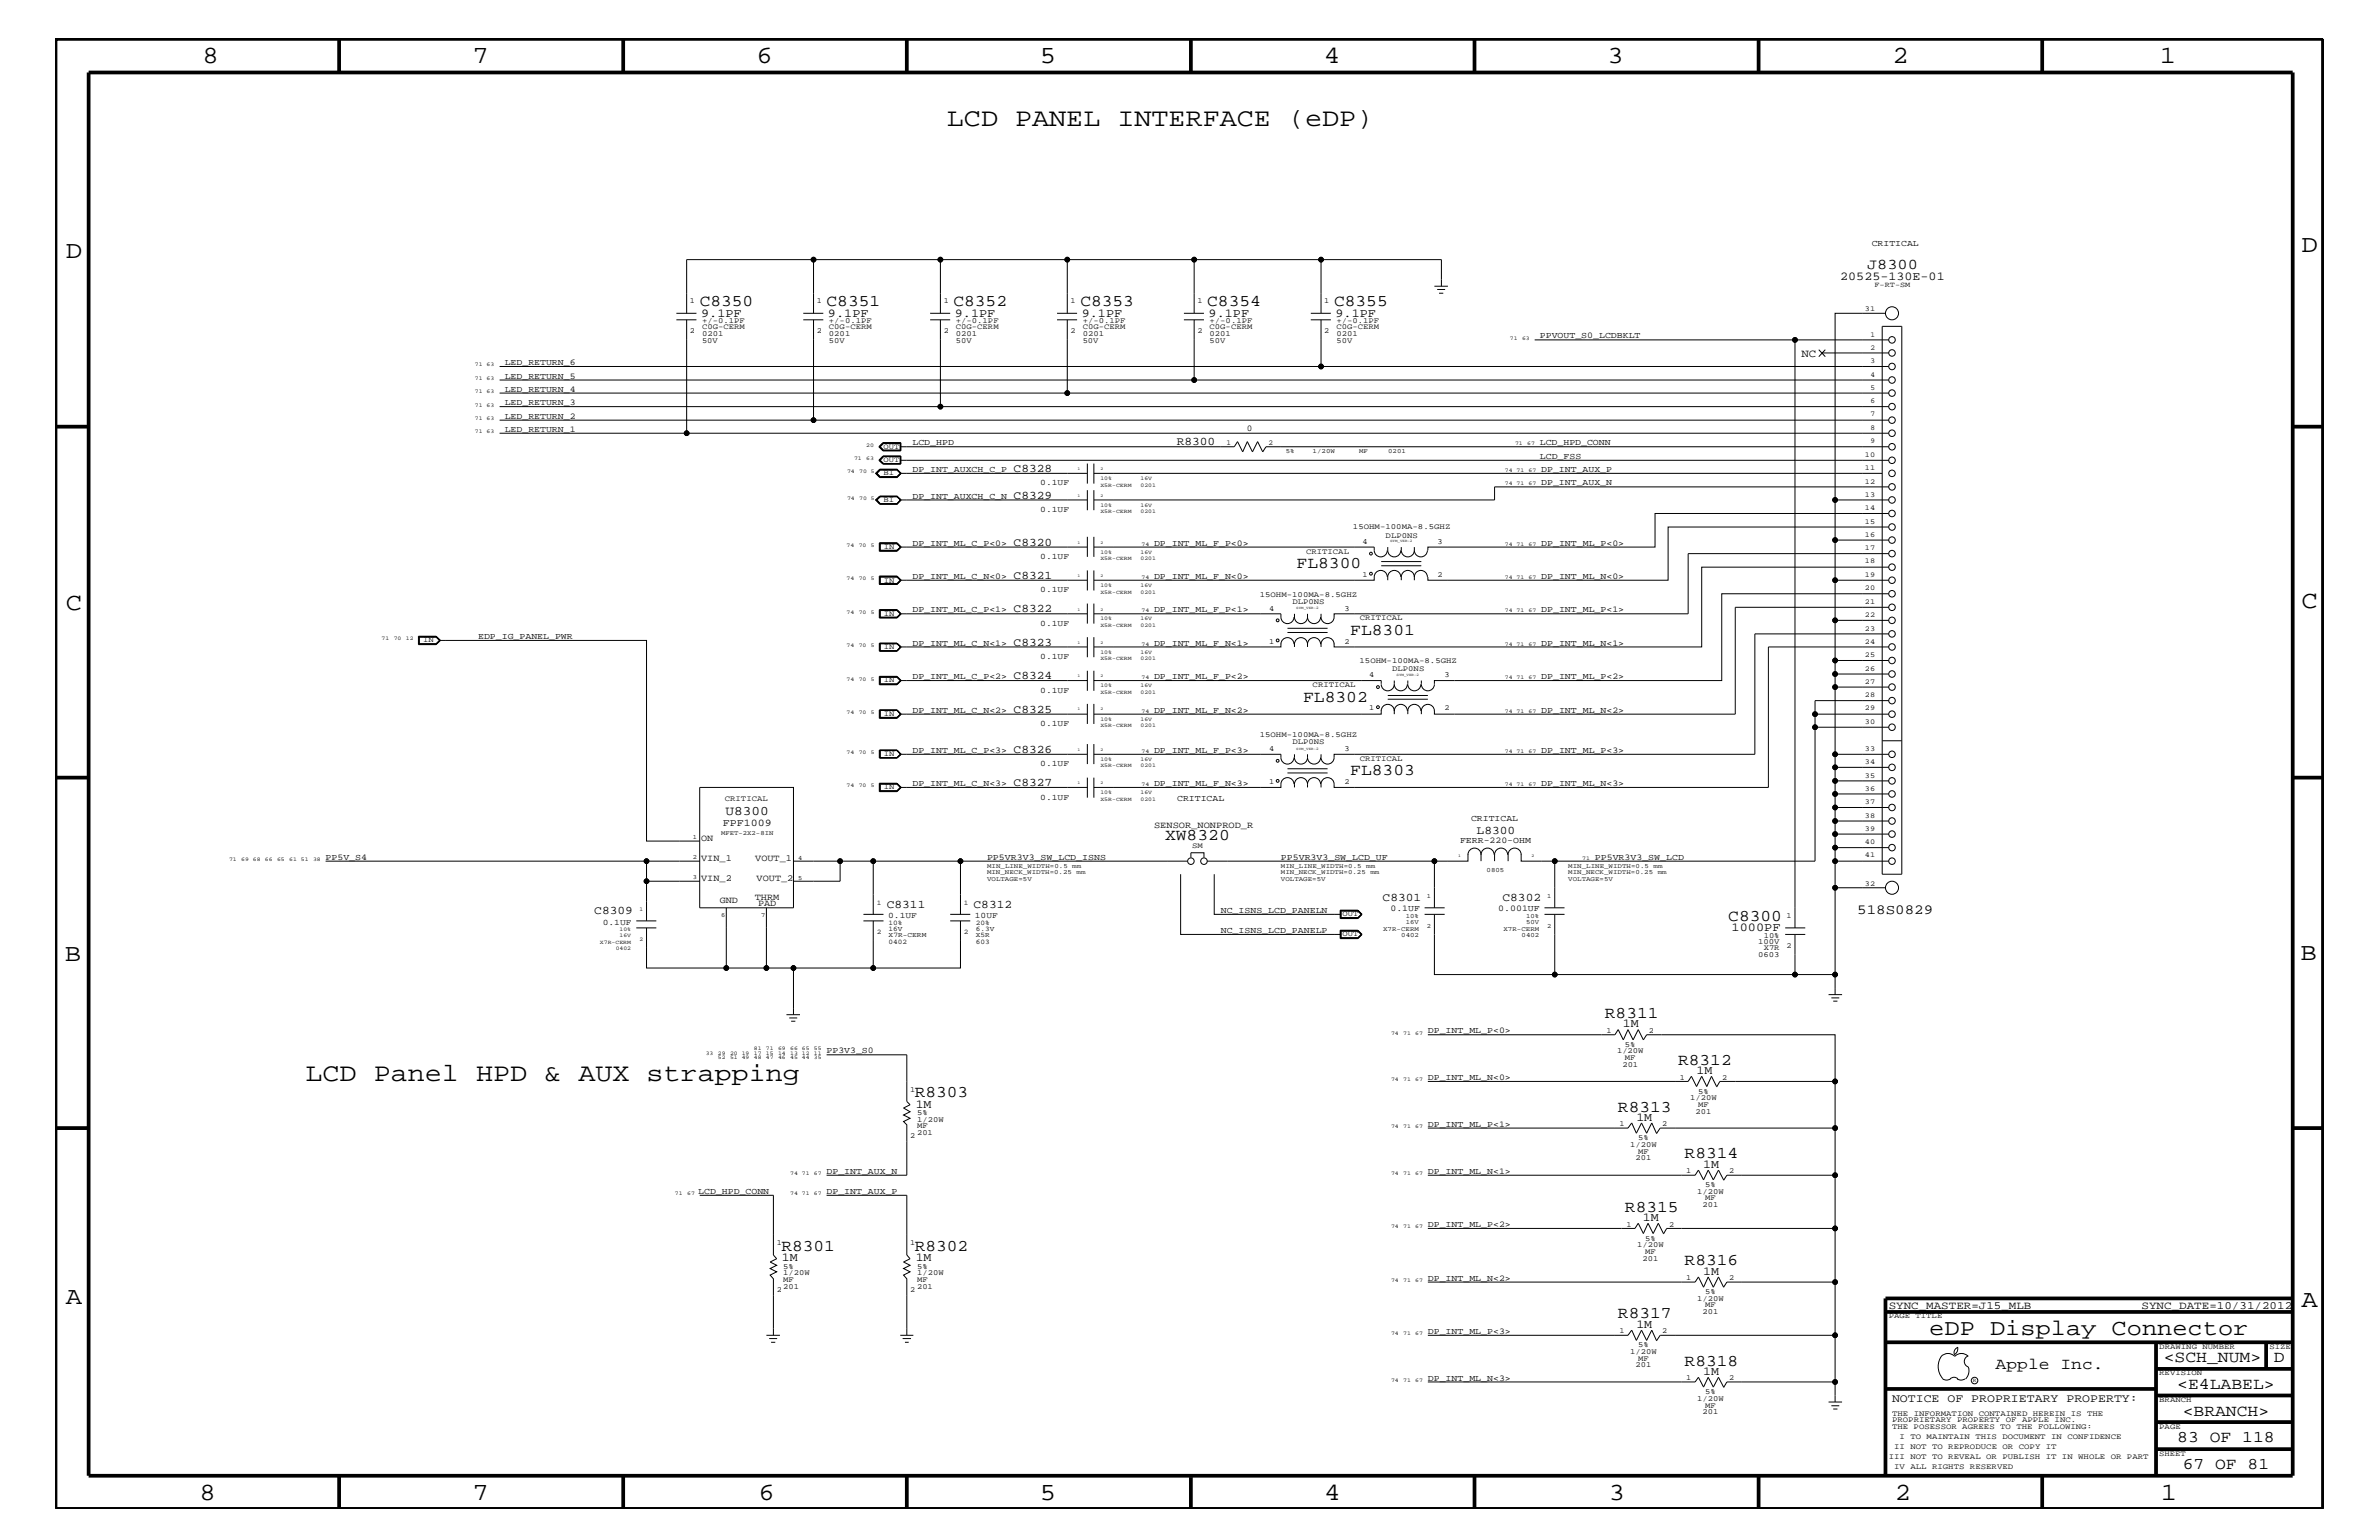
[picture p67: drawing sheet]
<svg xmlns="http://www.w3.org/2000/svg" width="432mm" height="279mm" viewBox="0 0 432 279" stroke-linecap="round" stroke-linejoin="round" font-family="sans-serif">
<defs><g id="words">
<g font-size="4.7">
<text x="171.9" y="22.9">LCD PANEL INTERFACE (eDP)</text>
<text x="55.5" y="196.2">LCD Panel HPD &amp; AUX strapping</text>
</g>
<g font-size="4.5">
<text x="36.7" y="11.5">8</text>
<text x="85.8" y="11.5">7</text>
<text x="137.3" y="11.5">6</text>
<text x="188.7" y="11.5">5</text>
<text x="240.3" y="11.5">4</text>
<text x="291.8" y="11.5">3</text>
<text x="343.5" y="11.5">2</text>
<text x="392" y="11.5">1</text>
<text x="11.9" y="46.8">D</text>
<text x="417.7" y="45.7">D</text>
<text x="11.9" y="110.6">C</text>
<text x="417.7" y="110.3">C</text>
<text x="11.8" y="174.3">B</text>
<text x="417.6" y="174.2">B</text>
<text x="11.9" y="236.7">A</text>
<text x="417.7" y="237.1">A</text>
<text x="36.2" y="272.1">8</text>
<text x="85.8" y="272.1">7</text>
<text x="137.7" y="272.1">6</text>
<text x="188.7" y="272.1">5</text>
<text x="240.4" y="272.1">4</text>
<text x="292" y="272.1">3</text>
<text x="343.9" y="272.1">2</text>
<text x="392.2" y="272.1">1</text>
</g>
<text font-size="4.1" x="350.2" y="242.3">eDP Display Connector</text>
<g font-size="3">
<text x="127" y="55.6">C8350</text>
<text x="150" y="55.6">C8351</text>
<text x="173.1" y="55.6">C8352</text>
<text x="196.1" y="55.6">C8353</text>
<text x="219.1" y="55.6">C8354</text>
<text x="242.1" y="55.6">C8355</text>
<text x="235.3" y="103.1">FL8300</text>
<text x="245.1" y="115.3">FL8301</text>
<text x="236.5" y="127.4">FL8302</text>
<text x="245.1" y="140.7">FL8303</text>
<text x="211.5" y="152.4">XW8320</text>
<text x="313.7" y="167.1">C8300</text>
<text x="291.3" y="184.7">R8311</text>
<text x="304.6" y="193.2">R8312</text>
<text x="166" y="199.1">R8303</text>
<text x="293.7" y="201.7">R8313</text>
<text x="305.8" y="210.2">R8314</text>
<text x="294.9" y="219.8">R8315</text>
<text x="141.8" y="227">R8301</text>
<text x="166" y="227">R8302</text>
<text x="305.8" y="229.6">R8316</text>
<text x="293.7" y="239.2">R8317</text>
<text x="305.8" y="247.8">R8318</text>
<text x="362.2" y="248.4">Apple Inc.</text>
<text x="392.7" y="247.1">&lt;SCH_NUM&gt;</text>
<text x="395.2" y="252">&lt;E4LABEL&gt;</text>
<text x="412.7" y="247.1">D</text>
<text x="396.2" y="256.8">&lt;BRANCH&gt;</text>
<text x="395.2" y="261.6">83 OF 118</text>
<text x="396.2" y="266.6">67 OF 81</text>
</g>
<text font-size="2.7" x="338.9" y="48.8">J8300</text>
<text font-size="2.5" x="337.1" y="165.9">518S0829</text>
<text font-size="2.4" x="131.7" y="147.9">U8300</text>
<g font-size="2.2">
<text x="334" y="50.7">20525-130E-01</text>
<text x="127.3" y="57.4">9.1PF</text>
<text x="150.3" y="57.4">9.1PF</text>
<text x="173.3" y="57.4">9.1PF</text>
<text x="196.3" y="57.4">9.1PF</text>
<text x="219.4" y="57.4">9.1PF</text>
<text x="242.4" y="57.4">9.1PF</text>
<text x="314.3" y="168.9">1000PF</text>
<text x="294.6" y="186.4">1M</text>
<text x="307.9" y="194.8">1M</text>
<text x="166.2" y="200.9">1M</text>
<text x="297" y="203.4">1M</text>
<text x="309.1" y="211.9">1M</text>
<text x="298.2" y="221.5">1M</text>
<text x="141.9" y="228.8">1M</text>
<text x="166.2" y="228.8">1M</text>
<text x="309.1" y="231.3">1M</text>
<text x="297" y="240.9">1M</text>
<text x="309.1" y="249.5">1M</text>
</g>
<g font-size="2.1">
<text x="213.6" y="80.7">R8300</text>
<text x="184" y="85.6">C8328</text>
<text x="184" y="90.5">C8329</text>
<text x="184" y="99">C8320</text>
<text x="184" y="105">C8321</text>
<text x="184" y="111.1">C8322</text>
<text x="184" y="117.2">C8323</text>
<text x="184" y="123.2">C8324</text>
<text x="184" y="129.3">C8325</text>
<text x="184" y="136.6">C8326</text>
<text x="184" y="142.6">C8327</text>
<text x="268" y="151.2">L8300</text>
<text x="107.9" y="165.9">C8309</text>
<text x="161" y="164.7">C8311</text>
<text x="176.7" y="164.7">C8312</text>
<text x="251" y="163.5">C8301</text>
<text x="272.7" y="163.5">C8302</text>
<text x="343.4" y="254.4">NOTICE OF PROPRIETARY PROPERTY:</text>
</g>
<g font-size="2">
<text x="327" y="64.7">NC</text>
<text x="342.8" y="237.4">SYNC_MASTER=J15_MLB</text>
<text x="388.7" y="237.4">SYNC_DATE=10/31/2012</text>
</g>
<text font-size="1.9" x="131.2" y="149.9">FPF1009</text>
<g font-size="1.7">
<text x="127.3" y="152.6">ON</text>
<text x="209.5" y="150.1">SENSOR_NONPROD_R</text>
<text x="127.3" y="156.2">VIN_1</text>
<text x="127.3" y="159.9">VIN_2</text>
<text x="137.1" y="156.2">VOUT_1</text>
<text x="137.3" y="159.9">VOUT_2</text>
<text x="130.6" y="163.9">GND</text>
<text x="137" y="163.3">THRM</text>
<text x="137.6" y="164.5">PAD</text>
</g>
<g font-size="1.6">
<text x="339.7" y="44.6">CRITICAL</text>
<text x="279.5" y="61.4">PPVOUT_S0_LCDBKLT</text>
<text x="91.6" y="71.1">LED_RETURN_4</text>
<text x="91.6" y="68.7">LED_RETURN_5</text>
<text x="91.6" y="66.2">LED_RETURN_6</text>
<text x="91.6" y="76">LED_RETURN_2</text>
<text x="91.6" y="73.5">LED_RETURN_3</text>
<text x="91.6" y="78.3">LED_RETURN_1</text>
<text x="165.6" y="80.8">LCD_HPD</text>
<text x="226.3" y="78.2">0</text>
<text x="279.5" y="83.3">LCD_FSS</text>
<text x="279.5" y="80.8">LCD_HPD_CONN</text>
<text x="165.6" y="85.6">DP_INT_AUXCH_C_P</text>
<text x="279.7" y="85.6">DP_INT_AUX_P</text>
<text x="279.7" y="88.1">DP_INT_AUX_N</text>
<text x="165.6" y="90.5">DP_INT_AUXCH_C_N</text>
<text x="165.6" y="99">DP_INT_ML_C_P&lt;0&gt;</text>
<text x="209.5" y="99">DP_INT_ML_F_P&lt;0&gt;</text>
<text x="279.7" y="99">DP_INT_ML_P&lt;0&gt;</text>
<text x="165.6" y="105">DP_INT_ML_C_N&lt;0&gt;</text>
<text x="209.5" y="105">DP_INT_ML_F_N&lt;0&gt;</text>
<text x="279.7" y="105">DP_INT_ML_N&lt;0&gt;</text>
<text x="165.6" y="111.1">DP_INT_ML_C_P&lt;1&gt;</text>
<text x="209.5" y="111.1">DP_INT_ML_F_P&lt;1&gt;</text>
<text x="279.7" y="111.1">DP_INT_ML_P&lt;1&gt;</text>
<text x="86.8" y="115.9">EDP_IG_PANEL_PWR</text>
<text x="165.6" y="117.2">DP_INT_ML_C_N&lt;1&gt;</text>
<text x="209.5" y="117.2">DP_INT_ML_F_N&lt;1&gt;</text>
<text x="279.7" y="117.2">DP_INT_ML_N&lt;1&gt;</text>
<text x="165.6" y="123.2">DP_INT_ML_C_P&lt;2&gt;</text>
<text x="209.5" y="123.2">DP_INT_ML_F_P&lt;2&gt;</text>
<text x="279.7" y="123.2">DP_INT_ML_P&lt;2&gt;</text>
<text x="165.6" y="129.3">DP_INT_ML_C_N&lt;2&gt;</text>
<text x="209.5" y="129.3">DP_INT_ML_F_N&lt;2&gt;</text>
<text x="279.7" y="129.3">DP_INT_ML_N&lt;2&gt;</text>
<text x="165.6" y="136.6">DP_INT_ML_C_P&lt;3&gt;</text>
<text x="209.5" y="136.6">DP_INT_ML_F_P&lt;3&gt;</text>
<text x="279.7" y="136.6">DP_INT_ML_P&lt;3&gt;</text>
<text x="165.6" y="142.6">DP_INT_ML_C_N&lt;3&gt;</text>
<text x="209.5" y="142.6">DP_INT_ML_F_N&lt;3&gt;</text>
<text x="279.7" y="142.6">DP_INT_ML_N&lt;3&gt;</text>
<text x="213.7" y="145.3">CRITICAL</text>
<text x="267" y="149">CRITICAL</text>
<text x="59.1" y="156">PP5V_S4</text>
<text x="179.2" y="156">PP5VR3V3_SW_LCD_ISNS</text>
<text x="232.5" y="156">PP5VR3V3_SW_LCD_UF</text>
<text x="265" y="152.9">FERR-220-OHM</text>
<text x="289.5" y="156">PP5VR3V3_SW_LCD</text>
<text x="221.6" y="165.6">NC_ISNS_LCD_PANELN</text>
<text x="252.4" y="165.3">0.1UF</text>
<text x="271.9" y="165.3">0.001UF</text>
<text x="221.6" y="169.3">NC_ISNS_LCD_PANELP</text>
<text x="150" y="191.1">PP3V3_S0</text>
<text x="259.2" y="187.5">DP_INT_ML_P&lt;0&gt;</text>
<text x="259.2" y="195.9">DP_INT_ML_N&lt;0&gt;</text>
<text x="259.2" y="204.4">DP_INT_ML_P&lt;1&gt;</text>
<text x="150" y="213">DP_INT_AUX_N</text>
<text x="259.2" y="213">DP_INT_ML_N&lt;1&gt;</text>
<text x="126.7" y="216.6">LCD_HPD_CONN</text>
<text x="150" y="216.6">DP_INT_AUX_P</text>
<text x="259.2" y="222.6">DP_INT_ML_P&lt;2&gt;</text>
<text x="259.2" y="232.4">DP_INT_ML_N&lt;2&gt;</text>
<text x="259.2" y="242">DP_INT_ML_P&lt;3&gt;</text>
<text x="259.2" y="250.6">DP_INT_ML_N&lt;3&gt;</text>
</g>
<g font-size="1.5">
<text x="188.8" y="88.1">0.1UF</text>
<text x="188.8" y="92.9">0.1UF</text>
<text x="188.8" y="101.4">0.1UF</text>
<text x="188.8" y="107.5">0.1UF</text>
<text x="188.8" y="113.6">0.1UF</text>
<text x="188.8" y="119.6">0.1UF</text>
<text x="188.8" y="125.7">0.1UF</text>
<text x="188.8" y="131.7">0.1UF</text>
<text x="188.8" y="139">0.1UF</text>
<text x="188.8" y="145.1">0.1UF</text>
<text x="109.4" y="167.8">0.1UF</text>
<text x="161.2" y="166.5">0.1UF</text>
<text x="177" y="166.5">10UF</text>
</g>
<g font-size="1.4">
<text x="340.2" y="52.1">F-RT-SM</text>
<text x="125.2" y="55">1</text>
<text x="127.4" y="59.7">C0G-CERM</text>
<text x="127.4" y="58.6">+/-0.1PF</text>
<text x="148.3" y="55">1</text>
<text x="150.5" y="59.7">C0G-CERM</text>
<text x="150.5" y="58.6">+/-0.1PF</text>
<text x="171.3" y="55">1</text>
<text x="173.5" y="59.7">C0G-CERM</text>
<text x="173.5" y="58.6">+/-0.1PF</text>
<text x="194.3" y="55">1</text>
<text x="196.5" y="59.7">C0G-CERM</text>
<text x="196.5" y="58.6">+/-0.1PF</text>
<text x="217.3" y="55">1</text>
<text x="219.5" y="59.7">C0G-CERM</text>
<text x="219.5" y="58.6">+/-0.1PF</text>
<text x="240.4" y="55">1</text>
<text x="242.6" y="58.6">+/-0.1PF</text>
<text x="242.6" y="59.7">C0G-CERM</text>
<text x="338.5" y="56.4">31</text>
<text x="125.2" y="60.4">2</text>
<text x="127.4" y="60.9">0201</text>
<text x="127.4" y="62.2">50V</text>
<text x="148.3" y="60.4">2</text>
<text x="150.5" y="60.9">0201</text>
<text x="150.5" y="62.2">50V</text>
<text x="171.3" y="60.4">2</text>
<text x="173.5" y="60.9">0201</text>
<text x="173.5" y="62.2">50V</text>
<text x="194.3" y="60.4">2</text>
<text x="196.5" y="60.9">0201</text>
<text x="196.5" y="62.2">50V</text>
<text x="217.3" y="60.4">2</text>
<text x="219.5" y="60.9">0201</text>
<text x="219.5" y="62.2">50V</text>
<text x="240.4" y="60.4">2</text>
<text x="242.6" y="62.2">50V</text>
<text x="242.6" y="60.9">0201</text>
<text x="339.5" y="61.1">1</text>
<text x="339.5" y="63.4">2</text>
<text x="339.5" y="65.9">3</text>
<text x="339.5" y="68.4">4</text>
<text x="339.5" y="70.7">5</text>
<text x="339.5" y="73.2">6</text>
<text x="339.5" y="75.6">7</text>
<text x="160.4" y="83.8">OUT</text>
<text x="160.4" y="81.4">OUT</text>
<text x="222.6" y="80.7">1</text>
<text x="230.2" y="80.7">2</text>
<text x="338.5" y="82.8">10</text>
<text x="339.5" y="78">8</text>
<text x="339.5" y="80.5">9</text>
<text x="160.4" y="86.2">BI</text>
<text x="338.5" y="85.3">11</text>
<text x="338.5" y="87.7">12</text>
<text x="160.4" y="91.1">BI</text>
<text x="338.5" y="90.1">13</text>
<text x="338.5" y="92.6">14</text>
<text x="338.5" y="95">15</text>
<text x="160.4" y="99.6">IN</text>
<text x="237.1" y="100.4">CRITICAL</text>
<text x="245.6" y="96">15OHM-100MA-8.5GHZ</text>
<text x="247.3" y="98.7">4</text>
<text x="251.5" y="97.6">DLP0NS</text>
<text x="260.9" y="98.7">3</text>
<text x="338.5" y="97.4">16</text>
<text x="338.5" y="99.9">17</text>
<text x="160.4" y="105.7">IN</text>
<text x="247.3" y="104.7">1</text>
<text x="260.9" y="104.7">2</text>
<text x="338.5" y="102.2">18</text>
<text x="338.5" y="104.7">19</text>
<text x="338.5" y="107.1">20</text>
<text x="160.4" y="111.7">IN</text>
<text x="228.6" y="108.2">15OHM-100MA-8.5GHZ</text>
<text x="230.4" y="110.8">4</text>
<text x="234.6" y="109.7">DLP0NS</text>
<text x="244" y="110.8">3</text>
<text x="246.8" y="112.6">CRITICAL</text>
<text x="338.5" y="109.5">21</text>
<text x="338.5" y="112">22</text>
<text x="76.8" y="116.5">IN</text>
<text x="160.4" y="117.8">IN</text>
<text x="230.4" y="116.8">1</text>
<text x="244" y="116.8">2</text>
<text x="338.5" y="114.4">23</text>
<text x="338.5" y="116.8">24</text>
<text x="338.5" y="119.2">25</text>
<text x="160.4" y="123.8">IN</text>
<text x="238.3" y="124.7">CRITICAL</text>
<text x="246.8" y="120.3">15OHM-100MA-8.5GHZ</text>
<text x="248.5" y="122.9">4</text>
<text x="252.7" y="121.8">DLP0NS</text>
<text x="262.2" y="122.9">3</text>
<text x="338.5" y="121.7">26</text>
<text x="338.5" y="124.1">27</text>
<text x="160.4" y="129.9">IN</text>
<text x="248.5" y="128.9">1</text>
<text x="262.2" y="128.9">2</text>
<text x="338.5" y="126.5">28</text>
<text x="338.5" y="128.9">29</text>
<text x="338.5" y="131.3">30</text>
<text x="160.4" y="137.2">IN</text>
<text x="228.6" y="133.6">15OHM-100MA-8.5GHZ</text>
<text x="230.4" y="136.2">4</text>
<text x="234.6" y="135.1">DLP0NS</text>
<text x="244" y="136.2">3</text>
<text x="338.5" y="136.2">33</text>
<text x="160.4" y="143.2">IN</text>
<text x="230.4" y="142.3">1</text>
<text x="244" y="142.3">2</text>
<text x="246.8" y="138">CRITICAL</text>
<text x="338.5" y="138.6">34</text>
<text x="338.5" y="141.1">35</text>
<text x="338.5" y="143.5">36</text>
<text x="131.6" y="145.3">CRITICAL</text>
<text x="338.5" y="145.9">37</text>
<text x="338.5" y="148.4">38</text>
<text x="216.4" y="153.8">SM</text>
<text x="338.5" y="150.7">39</text>
<text x="338.5" y="153.2">40</text>
<text x="338.5" y="155.6">41</text>
<text x="338.5" y="160.8">32</text>
<text x="243.7" y="166.2">OUT</text>
<text x="324.3" y="166.5">1</text>
<text x="243.7" y="169.9">OUT</text>
<text x="319.1" y="173.7">0603</text>
<text x="319.1" y="171.2">100V</text>
<text x="320.1" y="172.4">X7R</text>
<text x="320.1" y="170.1">10%</text>
<text x="324.3" y="172">2</text>
<text x="291.6" y="187.4">1</text>
<text x="293.5" y="191.1">1/20W</text>
<text x="294.9" y="189.9">5%</text>
<text x="299.3" y="187.4">2</text>
<text x="294.5" y="193.6">201</text>
<text x="294.9" y="192.3">MF</text>
<text x="304.9" y="195.9">1</text>
<text x="312.6" y="195.9">2</text>
<text x="165.2" y="198.1">1</text>
<text x="166.5" y="203.5">1/20W</text>
<text x="166.5" y="202.3">5%</text>
<text x="306.8" y="199.6">1/20W</text>
<text x="307.8" y="202">201</text>
<text x="308.2" y="200.9">MF</text>
<text x="308.2" y="198.4">5%</text>
<text x="165.2" y="206.5">2</text>
<text x="166.5" y="204.7">MF</text>
<text x="166.5" y="205.9">201</text>
<text x="294" y="204.3">1</text>
<text x="295.9" y="208.1">1/20W</text>
<text x="297.3" y="209.3">MF</text>
<text x="297.3" y="206.9">5%</text>
<text x="301.7" y="204.3">2</text>
<text x="296.8" y="210.5">201</text>
<text x="306.1" y="212.8">1</text>
<text x="309.5" y="215.3">5%</text>
<text x="313.9" y="212.8">2</text>
<text x="308.1" y="216.6">1/20W</text>
<text x="309" y="219">201</text>
<text x="309.5" y="217.8">MF</text>
<text x="141" y="225.9">1</text>
<text x="165.2" y="225.9">1</text>
<text x="295.2" y="222.5">1</text>
<text x="297.1" y="226.3">1/20W</text>
<text x="298.6" y="227.5">MF</text>
<text x="298.6" y="225.1">5%</text>
<text x="302.9" y="222.5">2</text>
<text x="142.2" y="232.6">MF</text>
<text x="142.2" y="231.3">1/20W</text>
<text x="142.2" y="233.8">201</text>
<text x="142.2" y="230.2">5%</text>
<text x="166.5" y="232.6">MF</text>
<text x="166.5" y="231.3">1/20W</text>
<text x="166.5" y="233.8">201</text>
<text x="166.5" y="230.2">5%</text>
<text x="298.1" y="228.7">201</text>
<text x="306.1" y="232.2">1</text>
<text x="313.9" y="232.2">2</text>
<text x="141" y="234.4">2</text>
<text x="165.2" y="234.4">2</text>
<text x="308.1" y="236">1/20W</text>
<text x="309" y="238.4">201</text>
<text x="309.5" y="237.2">MF</text>
<text x="309.5" y="234.7">5%</text>
<text x="342.8" y="239.2">PAGE TITLE</text>
<text x="294" y="241.9">1</text>
<text x="295.9" y="245.6">1/20W</text>
<text x="297.3" y="244.5">5%</text>
<text x="301.7" y="241.9">2</text>
<text x="391.9" y="244.7">DRAWING NUMBER</text>
<text x="411.9" y="244.7">SIZE</text>
<text x="296.8" y="248.1">201</text>
<text x="297.3" y="246.9">MF</text>
<text x="306.1" y="250.4">1</text>
<text x="313.9" y="250.4">2</text>
<text x="391.9" y="249.5">REVISION</text>
<text x="308.1" y="254.2">1/20W</text>
<text x="309" y="256.6">201</text>
<text x="309.5" y="255.4">MF</text>
<text x="309.5" y="252.9">5%</text>
<text x="343.4" y="256.8">THE INFORMATION CONTAINED HEREIN IS THE</text>
<text x="391.9" y="254.4">BRANCH</text>
<text x="343.4" y="258">PROPRIETARY PROPERTY OF APPLE INC.</text>
<text x="343.4" y="259.3">THE POSESSOR AGREES TO THE FOLLOWING:</text>
<text x="343.8" y="262.9">II NOT TO REPRODUCE OR COPY IT</text>
<text x="344.8" y="261.1">I TO MAINTAIN THIS DOCUMENT IN CONFIDENCE</text>
<text x="391.9" y="259.3">PAGE</text>
<text x="342.8" y="264.7">III NOT TO REVEAL OR PUBLISH IT IN WHOLE OR PART</text>
<text x="343.8" y="266.6">IV ALL RIGHTS RESERVED</text>
<text x="391.9" y="264.1">SHEET</text>
</g>
<g font-size="1.3">
<text x="159.2" y="164.1">1</text>
<text x="161.3" y="167.8">10%</text>
<text x="174.9" y="164.1">1</text>
<text x="177.1" y="167.8">20%</text>
<text x="159.2" y="169.5">2</text>
<text x="161.3" y="171.2">0402</text>
<text x="161.3" y="170">X7R-CERM</text>
<text x="161.3" y="168.9">16V</text>
<text x="174.9" y="169.5">2</text>
<text x="177.1" y="171.2">603</text>
<text x="177.1" y="170">X5R</text>
<text x="177.1" y="168.9">6.3V</text>
</g>
<g font-size="1.2">
<text x="233.4" y="82.2">5%</text>
<text x="238.3" y="82.2">1/20W</text>
<text x="246.7" y="82.2">MF</text>
<text x="252" y="82.2">0201</text>
<text x="125.7" y="152.2">1</text>
<text x="125.7" y="155.8">2</text>
<text x="130.9" y="151.5">MFET-2X2-8IN</text>
<text x="144.9" y="156">4</text>
<text x="125.7" y="159.5">3</text>
<text x="144.9" y="159.6">5</text>
<text x="179.2" y="159.9">VOLTAGE=5V</text>
<text x="179.2" y="157.4">MIN_LINE_WIDTH=0.5 mm</text>
<text x="179.2" y="158.6">MIN_NECK_WIDTH=0.25 mm</text>
<text x="232.5" y="159.9">VOLTAGE=5V</text>
<text x="232.5" y="157.4">MIN_LINE_WIDTH=0.5 mm</text>
<text x="232.5" y="158.6">MIN_NECK_WIDTH=0.25 mm</text>
<text x="269.8" y="158.2">0805</text>
<text x="284.6" y="159.9">VOLTAGE=5V</text>
<text x="284.6" y="157.4">MIN_LINE_WIDTH=0.5 mm</text>
<text x="284.6" y="158.6">MIN_NECK_WIDTH=0.25 mm</text>
<text x="130.9" y="166.4">6</text>
<text x="138.2" y="166.4">7</text>
<text x="255.2" y="166.5">10%</text>
<text x="255.2" y="167.6">16V</text>
<text x="259" y="162.8">1</text>
<text x="277" y="166.5">10%</text>
<text x="277" y="167.6">50V</text>
<text x="280.8" y="162.8">1</text>
<text x="251" y="168.9">X7R-CERM</text>
<text x="254.3" y="170">0402</text>
<text x="259" y="168.3">2</text>
<text x="272.9" y="168.9">X7R-CERM</text>
<text x="276.2" y="170">0402</text>
<text x="280.8" y="168.3">2</text>
</g>
<g font-size="1">
<text x="274.1" y="61.7">71</text>
<text x="276.3" y="61.7">63</text>
<text x="86.2" y="71.3">71 63</text>
<text x="86.2" y="68.9">71 63</text>
<text x="86.2" y="66.5">71 63</text>
<text x="86.2" y="76.2">71 63</text>
<text x="86.2" y="73.8">71 63</text>
<text x="86.2" y="78.6">71 63</text>
<text x="155" y="83.5">71</text>
<text x="157.2" y="83.5">63</text>
<text x="157.2" y="81.1">20</text>
<text x="275" y="80.8">71</text>
<text x="277.2" y="80.8">67</text>
<text x="153.8" y="85.9">74</text>
<text x="156" y="85.9">70 5</text>
<text x="199.7" y="87.1">10%</text>
<text x="199.7" y="88.3">X5R-CERM</text>
<text x="207" y="87.1">16V</text>
<text x="207" y="88.3">0201</text>
<text x="273.1" y="85.6">74 71</text>
<text x="273.1" y="88.1">74 71</text>
<text x="277.5" y="85.6">67</text>
<text x="277.5" y="88.1">67</text>
<text x="153.8" y="90.7">74</text>
<text x="156" y="90.7">70 5</text>
<text x="199.7" y="92">10%</text>
<text x="199.7" y="93.2">X5R-CERM</text>
<text x="207" y="92">16V</text>
<text x="207" y="93.2">0201</text>
<text x="153.7" y="99.3">74</text>
<text x="155.9" y="99.3">70</text>
<text x="158.1" y="99.3">5</text>
<text x="199.7" y="100.4">10%</text>
<text x="199.7" y="101.6">X5R-CERM</text>
<text x="207" y="100.4">16V</text>
<text x="207" y="101.6">0201</text>
<text x="207.2" y="99">74</text>
<text x="273.1" y="99">74 71</text>
<text x="277.5" y="99">67</text>
<text x="153.7" y="105.3">74</text>
<text x="155.9" y="105.3">70</text>
<text x="158.1" y="105.3">5</text>
<text x="199.7" y="106.5">10%</text>
<text x="199.7" y="107.7">X5R-CERM</text>
<text x="207" y="106.5">16V</text>
<text x="207" y="107.7">0201</text>
<text x="207.2" y="105">74</text>
<text x="273.1" y="105">74 71</text>
<text x="277.5" y="105">67</text>
<text x="153.7" y="111.4">74</text>
<text x="155.9" y="111.4">70</text>
<text x="158.1" y="111.4">5</text>
<text x="199.7" y="112.6">10%</text>
<text x="199.7" y="113.7">X5R-CERM</text>
<text x="207" y="112.6">16V</text>
<text x="207" y="113.7">0201</text>
<text x="207.2" y="111.1">74</text>
<text x="273.1" y="111.1">74 71</text>
<text x="277.5" y="111.1">67</text>
<text x="69.3" y="116.2">71</text>
<text x="71.5" y="116.2">70</text>
<text x="73.7" y="116.2">12</text>
<text x="153.7" y="117.4">74</text>
<text x="155.9" y="117.4">70</text>
<text x="158.1" y="117.4">5</text>
<text x="199.7" y="118.6">10%</text>
<text x="199.7" y="119.8">X5R-CERM</text>
<text x="207" y="118.6">16V</text>
<text x="207" y="119.8">0201</text>
<text x="207.2" y="117.2">74</text>
<text x="273.1" y="117.2">74 71</text>
<text x="277.5" y="117.2">67</text>
<text x="153.7" y="123.5">74</text>
<text x="155.9" y="123.5">70</text>
<text x="158.1" y="123.5">5</text>
<text x="199.7" y="124.7">10%</text>
<text x="199.7" y="125.9">X5R-CERM</text>
<text x="207" y="124.7">16V</text>
<text x="207" y="125.9">0201</text>
<text x="207.2" y="123.2">74</text>
<text x="273.1" y="123.2">74 71</text>
<text x="277.5" y="123.2">67</text>
<text x="153.7" y="129.6">74</text>
<text x="155.9" y="129.6">70</text>
<text x="158.1" y="129.6">5</text>
<text x="199.7" y="130.8">10%</text>
<text x="199.7" y="131.9">X5R-CERM</text>
<text x="207" y="131.9">0201</text>
<text x="207" y="130.8">16V</text>
<text x="207.2" y="129.3">74</text>
<text x="273.1" y="129.3">74 71</text>
<text x="277.5" y="129.3">67</text>
<text x="153.7" y="136.8">74</text>
<text x="155.9" y="136.8">70</text>
<text x="158.1" y="136.8">5</text>
<text x="207.2" y="136.6">74</text>
<text x="273.1" y="136.6">74 71</text>
<text x="277.5" y="136.6">67</text>
<text x="153.7" y="142.9">74</text>
<text x="155.9" y="142.9">70</text>
<text x="158.1" y="142.9">5</text>
<text x="199.7" y="138">10%</text>
<text x="199.7" y="139.2">X5R-CERM</text>
<text x="207" y="138">16V</text>
<text x="207" y="139.2">0201</text>
<text x="207.2" y="142.6">74</text>
<text x="273.1" y="142.6">74 71</text>
<text x="277.5" y="142.6">67</text>
<text x="199.7" y="144">10%</text>
<text x="199.7" y="145.3">X5R-CERM</text>
<text x="207" y="144">16V</text>
<text x="207" y="145.3">0201</text>
<text x="287.2" y="156">71</text>
<text x="41.6" y="156.2">71</text>
<text x="43.8" y="156.2">69 68</text>
<text x="48.1" y="156.2">66</text>
<text x="50.3" y="156.2">65</text>
<text x="52.5" y="156.2">61 51</text>
<text x="56.8" y="156.2">38</text>
<text x="116.1" y="165.3">1</text>
<text x="108.9" y="171.2">X7R-CERM</text>
<text x="111.8" y="172.4">0402</text>
<text x="112.4" y="168.9">10%</text>
<text x="112.4" y="170">16V</text>
<text x="116.1" y="170.7">2</text>
<text x="128.1" y="191.4">33</text>
<text x="130.3" y="191.4">29</text>
<text x="132.5" y="191.4">20 19</text>
<text x="136.8" y="191.4">17</text>
<text x="136.8" y="190.5">81</text>
<text x="139" y="191.4">15</text>
<text x="139" y="190.5">71</text>
<text x="141.2" y="191.4">14</text>
<text x="141.2" y="190.5">69</text>
<text x="143.4" y="191.4">13 12</text>
<text x="143.4" y="190.5">66 65</text>
<text x="147.7" y="191.4">11</text>
<text x="147.7" y="190.5">55</text>
<text x="252.5" y="187.7">74</text>
<text x="254.7" y="187.7">71</text>
<text x="256.9" y="187.7">67</text>
<text x="130.3" y="192.2">52</text>
<text x="132.5" y="192.2">51 49</text>
<text x="136.8" y="192.2">48</text>
<text x="139" y="192.2">47</text>
<text x="141.2" y="192.2">46</text>
<text x="143.4" y="192.2">45 44</text>
<text x="147.7" y="192.2">35</text>
<text x="252.5" y="196.2">74</text>
<text x="254.7" y="196.2">71</text>
<text x="256.9" y="196.2">67</text>
<text x="252.5" y="204.7">74</text>
<text x="254.7" y="204.7">71</text>
<text x="256.9" y="204.7">67</text>
<text x="143.4" y="213.2">74 71</text>
<text x="147.7" y="213.2">67</text>
<text x="252.5" y="213.2">74</text>
<text x="254.7" y="213.2">71</text>
<text x="256.9" y="213.2">67</text>
<text x="122.5" y="216.9">71</text>
<text x="124.7" y="216.9">67</text>
<text x="143.4" y="216.9">74 71</text>
<text x="147.7" y="216.9">67</text>
<text x="252.5" y="222.9">74</text>
<text x="254.7" y="222.9">71</text>
<text x="256.9" y="222.9">67</text>
<text x="252.5" y="232.6">74</text>
<text x="254.7" y="232.6">71</text>
<text x="256.9" y="232.6">67</text>
<text x="252.5" y="242.3">74</text>
<text x="254.7" y="242.3">71</text>
<text x="256.9" y="242.3">67</text>
<text x="252.5" y="250.7">74</text>
<text x="254.7" y="250.7">71</text>
<text x="256.9" y="250.7">67</text>
<text x="358.1" y="250.7">R</text>
</g>
<g font-size=".8">
<text x="195.6" y="85.3">1</text>
<text x="199.7" y="85.3">2</text>
<text x="195.6" y="90.1">1</text>
<text x="199.7" y="90.1">2</text>
<text x="195.6" y="98.7">1</text>
<text x="199.7" y="98.7">2</text>
<text x="195.6" y="104.7">1</text>
<text x="199.7" y="104.7">2</text>
<text x="195.6" y="110.8">1</text>
<text x="199.7" y="110.8">2</text>
<text x="195.6" y="116.8">1</text>
<text x="199.7" y="116.8">2</text>
<text x="195.6" y="122.9">1</text>
<text x="199.7" y="122.9">2</text>
<text x="195.6" y="128.9">1</text>
<text x="199.7" y="128.9">2</text>
<text x="195.6" y="136.2">1</text>
<text x="199.7" y="136.2">2</text>
<text x="195.6" y="142.3">1</text>
<text x="199.7" y="142.3">2</text>
<text x="264.7" y="155.6">1</text>
<text x="278" y="155.6">2</text>
</g>
<g font-size=".7">
<text x="252.3" y="98.4">SYM_VER-2</text>
<text x="235.3" y="110.5">SYM_VER-2</text>
<text x="253.5" y="122.6">SYM_VER-2</text>
<text x="235.3" y="136">SYM_VER-2</text>
</g>
</g></defs>
<g fill="none" stroke="#000" stroke-width=".18">
<path d="M122.8 56.8h3.6M122.8 58h3.6M124.6 58v20.6h218.2M145.8 56.8h3.6M145.8 58h3.6M147.7 58v18.2h195.1M147.7 47.1h-23.1v9.7M168.8 56.8h3.7M168.8 58h3.7M170.7 47.1h-23v9.7M170.7 58v15.8h172.1M191.9 56.8h3.6"/>
<path d="M191.9 58h3.6M193.7 47.1h-23v9.7M193.7 58v13.3h149.1M214.9 56.8h3.6M214.9 58h3.6M216.7 47.1h-23v9.7M216.7 58v10.9h126.1M237.9 56.8h3.7M237.9 58h3.7M239.8 47.1h-23.1v9.7M239.8 58v8.5h103M260.4 51.9h2.4"/>
<path d="M260.9 52.5h1.4M261.2 53.2h.8M261.6 51.9v-4.8h-21.8v9.7M341.6 59.2h3.6v99.4h-3.6zM342.2 56.8h-9.1v33.9h9.7M90.7 78.6h33.9M90.7 76.2h57M90.7 68.9h126M90.7 73.8h80M90.7 66.5h149.1M90.7 71.3h103M278.6 61.7h64.2"/>
<path d="M325.8 61.7v106.6M330.1 63.4l1.2 1.3M330.7 64h12.1M331.3 63.4l-1.2 1.3M158.9 85.9l.8-.8h3.1l.8 .8-.8 .7h-3.1zM159 85.9l.7-.7h3.1l.7 .7-.7 .7h-3.1zM159.1 85.9l.7-.7h3l.7 .7-.7 .7h-3zM159.6 98.5h3.2l.8 .8-.8 .7h-3.2zM159.7 90h3.1l.7 .7M159.7 90h3.1l.8 .7-.8 .8h-3.1M159.7 90l-.8 .7 .8 .8M159.7 90l-.7 .7 .7 .8"/>
<path d="M159.7 99.9h3.1M159.7 98.5v1.4h3.1l.7-.6M159.7 98.6h3.1l.7 .7M159.8 90.1h3l.6 .6h34M159.8 90.1h3l.7 .6M159.8 90.1l-.7 .6 .7 .7M159.8 90.1l-.6 .6 .6 .7M160.3 82.7l-.8 .8 .8 .7M160.3 82.7h3.2v1.5h-3.2M160.3 80.3h3.2v1.5h-3.2l-.8-.7zM160.3 82.7l-.7 .8 .7 .7M160.4 82.8l-.6 .7 .6 .6"/>
<path d="M160.4 82.8l-.7 .7 .7 .6M160.4 82.8h3v1.3h-3M160.4 80.4l-.7 .7 .7 .6M162.8 98.5l.7 .8M163.4 85.9l-.6 .6h-3l-.6-.6 .6-.6h3l.6 .6h34M163.4 90.7l-.6 .7h-3M163.4 80.5h-3l-.6 .6 .6 .5h3M163.4 99.3h34M163.4 99.3l-.6 .6M163.4 99.3l-.6-.6h-3v1.2M163.4 83.5h179.4M163.4 81.1h60.6l.6-1 1 1.9 .8-1.9 .9 1.9 1-1.9 .9 1.9 .6-.9h113"/>
<path d="M163.4 80.4v1.3M163.5 90.7l-.7 .7h-3M163.5 90.7l-.7 .8h-3.1M163.5 99.3l-.7 .6M163.5 80.4h-3.2l-.7 .7 .7 .6h3.2M197.4 84.1v3.6M197.4 88.9v3.7M197.4 97.4v3.6M198.5 99.3h50.9a1.28 1.28 0 0 0 .4 1.4 1.28 1.28 0 0 0 1.5 .1l.4-.6 .1-.3M198.5 84.1v3.6M198.5 88.9v3.7M198.5 97.4v3.6"/>
<path d="M198.5 85.9h143.1M251.9 99.3a1.28 1.28 0 0 0 .4 1.4 1.28 1.28 0 0 0 1.5 .1l.4-.6 .1-.3M254.3 99.3a1.28 1.28 0 0 0 .4 1.4 1.28 1.28 0 0 0 1.5 .1l.4-.6 .1-.3M256.7 99.9a1.19 1.19 0 0 0 1.2 1.1 1.19 1.19 0 0 0 1.2-1.1M256.7 99.3v.6M333.1 90.7v7.3M342.8 95.6h-40v9.7h-43.6v-.6M342.8 93.2h-42.4v6.1h-41.2v.6M342.8 98h-9.7v7.3h9.7M342.8 88.3h-71.5v2.4h-72.8M75.9 115.4h3.3l.7 .8-.7 .8h-3.3zM76.1 115.6h3.1l.6 .6-.6 .6h-3.1z"/>
<path d="M79.2 115.5l.6 .7-.6 .7M79.2 115.5h-3.2v1.4h3.2M79.2 115.5l.7 .7M79.8 116.2h37.5v36.4h9.7M79.9 116.2l-.7 .7M159.6 104.5h3.2l.8 .8-.8 .7h-3.2zM159.6 110.6h3.2l.8 .8-.8 .7h-3.2zM159.7 116.8h3.1M159.7 110.7h3.1l.7 .7-.7 .6h-3.1zM159.7 116.7v1.4M159.7 104.7h3.1M159.7 118.1h3.1"/>
<path d="M159.8 104.7v1.2h3l.6-.6M159.8 110.8h3l.6 .6-.6 .6h-3zM159.8 116.8v1.3M162.8 116.7h-3.2v1.4h3.2M162.8 104.7l.7 .6M162.8 104.7l.6 .6M162.8 116.7l.8 .7-.8 .7M162.8 116.7l.7 .7M162.8 116.8l.7 .6M162.8 116.8l.6 .6M163.4 105.3h34M163.4 117.4h34"/>
<path d="M163.4 111.4h34M163.4 117.4l-.6 .7M163.5 105.3l-.7-.7h-3.1v1.4M163.5 105.3l-.7 .6h-3.1M163.5 105.3l-.7 .7M163.5 117.4l-.7 .7M197.4 103.5v3.6M197.4 109.5v3.6M197.4 115.6v3.6M198.5 111.4h34a1.28 1.28 0 0 0 .4 1.4 1.28 1.28 0 0 0 1.5 .1l.4-.6 .1-.3M198.5 103.5v3.6M198.5 109.5v3.6"/>
<path d="M198.5 115.6v3.6M232.5 116.8v.6h-34M232.5 116.9a1.19 1.19 0 0 1 1.2-1.2 1.19 1.19 0 0 1 1.2 1.2M233.7 114.8h7.3M233.7 114h7.3M235 116.9a1.19 1.19 0 0 1 1.1-1.2 1.19 1.19 0 0 1 1.2 1.2 1.19 1.19 0 0 1 1.2-1.2 1.19 1.19 0 0 1 1.2 1.2M235 111.4a1.28 1.28 0 0 0 .3 1.4 1.28 1.28 0 0 0 1.5 .1l.5-.6v-.3M235 116.8v.6M237.3 112a1.19 1.19 0 0 0 1.2 1.1 1.19 1.19 0 0 0 1.2-1.1M237.3 111.4v.6M237.3 116.8v.6M239.8 116.9a1.19 1.19 0 0 1 1.2-1.2 1.19 1.19 0 0 1 1.1 1.2"/>
<path d="M239.8 116.8v.6M250.7 102.6h7.3M250.7 101.9h7.3M251.8 104.7a1.19 1.19 0 0 0-1.2-1.2 1.19 1.19 0 0 0-1.2 1.2v.6h-50.9M254.3 104.7a1.19 1.19 0 0 0-1.2-1.2 1.19 1.19 0 0 0-1.2 1.2v.6M256.7 104.7a1.19 1.19 0 0 0-1.2-1.2 1.19 1.19 0 0 0-1.2 1.2v.6M256.7 104.7a1.19 1.19 0 0 1 1.2-1.2 1.19 1.19 0 0 1 1.2 1.2M256.7 104.7v.6M333.1 105.3v7.3M333.1 119.8v2.5M342.8 110.2h-27.8v19.4h-54.6v-.7M342.8 107.7h-30.3v15.8h-52.1v.6"/>
<path d="M342.8 102.9h-33.9v14.5h-66.8v-.6M342.8 100.4h-36.4v11h-64.3a1.28 1.28 0 0 1-.3 1.4 1.28 1.28 0 0 1-1.5 .1 1.51 1.51 0 0 1-.5-1.5M342.8 117.4h-21.8v25.5h-78.9a1.28 1.28 0 0 0-.3-1.5 1.28 1.28 0 0 0-1.5-.1 1.51 1.51 0 0 0-.5 1.6M342.8 115h-24.3v21.8h-76.4a1.28 1.28 0 0 1-.3 1.5 1.28 1.28 0 0 1-1.5 .1 1.51 1.51 0 0 1-.5-1.6M342.8 112.6h-9.7v7.2h9.7M159.6 122.7h3.2l.8 .8-.8 .7h-3.2zM159.6 128.8h3.2l.8 .8-.8 .7h-3.2zM159.7 122.8h3.1l.7 .7-.7 .6h-3.1zM159.7 128.8v1.4h3.1l.7-.6M159.7 136.1v1.4M159.7 130.2h3.1M159.7 128.9h3.1"/>
<path d="M159.7 137.4h3.1M159.7 136.2h3.1M159.8 122.9h3l.6 .6-.6 .6h-3zM159.8 128.9v1.3M159.8 136.2v1.2M162.8 136.1h-3.2v1.4h3.2M162.8 128.8l.7 .8M162.8 128.9l.7 .7M162.8 128.9l.6 .7M162.8 136.1l.8 .7-.8 .7M162.8 136.1l.7 .7M162.8 136.2l.7 .6"/>
<path d="M162.8 136.2l.6 .6M163.4 129.6h34M163.4 123.5h34M163.4 129.6l-.6 .6M163.4 136.8h34M163.4 136.8l-.6 .6M163.5 129.6l-.7 .6M163.5 136.8l-.7 .6M163.5 136.8l-.7 .7M197.4 121.7v3.6M197.4 127.7v3.6M197.4 135v3.6"/>
<path d="M198.5 136.8h34a1.28 1.28 0 0 0 .4 1.5 1.28 1.28 0 0 0 1.5 .1l.4-.6 .1-.4M198.5 121.7v3.6M198.5 127.7v3.6M198.5 135v3.6M198.5 123.5h52.2v.6M233.7 139.5h7.3M235 136.8a1.28 1.28 0 0 0 .3 1.5 1.28 1.28 0 0 0 1.5 .1l.5-.6v-.4M237.3 137.4a1.19 1.19 0 0 0 1.2 1.2 1.19 1.19 0 0 0 1.2-1.2M237.3 136.8v.6M250.7 128.9v.7h-52.2M250.7 129a1.19 1.19 0 0 1 1.2-1.2 1.19 1.19 0 0 1 1.2 1.2 1.19 1.19 0 0 1 1.2-1.2 1.19 1.19 0 0 1 1.1 1.2M250.7 124.1a1.19 1.19 0 0 0 1.2 1.2 1.19 1.19 0 0 0 1.2-1.2 1.19 1.19 0 0 0 1.2 1.2 1.19 1.19 0 0 0 1.1-1.2"/>
<path d="M251.9 126.9h7.3M251.9 126.2h7.3M253.1 123.5v.6M253.1 128.9v.7M255.5 129a1.19 1.19 0 0 1 1.2-1.2 1.19 1.19 0 0 1 1.2 1.2M255.5 124.1a1.19 1.19 0 0 0 1.2 1.2 1.19 1.19 0 0 0 1.2-1.2M255.5 123.5v.6M255.5 128.9v.7M258 129a1.19 1.19 0 0 1 1.2-1.2 1.19 1.19 0 0 1 1.2 1.2M258 124.1a1.19 1.19 0 0 0 1.2 1.2 1.19 1.19 0 0 0 1.2-1.2M258 123.5v.6M258 128.9v.7"/>
<path d="M329.4 129.6v2.3h13.4M329.4 131.9v24.3h-47.2M333.1 124.7v12.1M341.6 134.4h3.6M342.8 139.2h-9.7v2.5M342.8 136.8h-9.7v2.4M342.8 122.3h-9.7v2.4h9.7M342.8 127.1h-13.4v2.5h13.4M59.1 156.2h67.9M117.3 156.2v3.7M127 142.9h17v21.8h-17zM127 159.9h-9.7v7.2"/>
<path d="M144 156.2h14.5M152.5 156.2v3.7h-8.5M158.5 156.2h15.8v9.7M158.5 156.2v9.7M159.6 142.1h3.2l.8 .8-.8 .7h-3.2zM159.7 142.2h3.1l.7 .7-.7 .6h-3.1zM159.8 142.3h3l.6 .6-.6 .6h-3zM163.4 142.9h34M174.3 156.2h41.2M197.4 141.1v3.6M198.5 141.1v3.6M214.3 158.6v10.9h29.1"/>
<path d="M216.2 155.6v-.9h2.3v.9M219.1 156.2h41.3M220.4 158.6v7.3h23M233.7 140.2h7.3M234.9 142.3a1.19 1.19 0 0 0-1.2-1.2 1.19 1.19 0 0 0-1.2 1.2v.6h-34M237.3 142.3a1.19 1.19 0 0 0-1.2-1.2 1.19 1.19 0 0 0-1.1 1.2v.6M237.3 142.3a1.19 1.19 0 0 1 1.2-1.2 1.19 1.19 0 0 1 1.2 1.2M237.3 142.3v.6M266.4 155v1.2h-6v8.5M266.4 155.1a1.19 1.19 0 0 1 1.2-1.2 1.19 1.19 0 0 1 1.2 1.2 1.19 1.19 0 0 1 1.2-1.2 1.19 1.19 0 0 1 1.2 1.2M268.8 155v1.2M271.3 155.1a1.19 1.19 0 0 1 1.2-1.2 1.19 1.19 0 0 1 1.1 1.2"/>
<path d="M271.3 155v1.2M273.7 155.1a1.19 1.19 0 0 1 1.2-1.2 1.19 1.19 0 0 1 1.2 1.2M273.7 155v1.2M276.1 155v1.2h6.1v8.5M342.8 156.2h-9.7v4.9M342.8 153.8h-9.7v2.4M342.8 151.3h-9.7v2.5M342.8 149h-9.7v2.3M342.8 146.5h-9.7v2.5M342.8 144h-9.7v2.5M342.8 141.7h-9.7v2.3M115.5 168.3h3.6"/>
<path d="M115.5 167.1h3.6M117.3 168.3v7.3h14.5M131.8 164.7v10.9h7.3M139.1 164.7v10.9h4.9M144 175.6v8.5M144 175.6h14.5M156.7 165.9h3.7M156.7 167.1h3.7M158.5 167.1v8.5h15.8v-8.5M172.5 165.9h3.6M172.5 167.1h3.6M243.2 165.1h3.3l.7 .8-.7 .8h-3.3z"/>
<path d="M243.2 168.8h3.3l.7 .7-.7 .8h-3.3zM243.3 168.9h3.2l.6 .6-.6 .7h-3.2zM243.3 165.2h3.2l.6 .7-.6 .7h-3.2zM243.4 168.9h3.1l.6 .6-.6 .6h-3.1zM243.4 165.3h3.1l.6 .6-.6 .6h-3.1zM258.6 165.9h3.6M258.6 164.7h3.6M260.4 165.9v10.9h21.8M280.3 165.9h3.7M280.3 164.7h3.7M282.2 165.9v10.9h43.6M324 168.3h3.7"/>
<path d="M324 169.5h3.7M325.8 169.5v7.3h7.3v3.7M342.2 161.1h-9.1v15.7M142.7 184.1h2.5M143.3 184.7h1.4M143.6 185.3h.8M150 191.4h14.6v8.4l.6 .6-1.2 .6 1.2 .7-1.2 .6 1.2 .6-1.2 .6 .6 .6v9.1h-14.6M259.2 187.7h33.9l.6-.9 .9 1.9 .9-1.9 .9 1.9 .9-1.9 1 1.9 .6-1h34.2v8.5h-20.9l-.6 1M259.2 196.2h47.2l.6-.9 .9 1.8 1-1.8 .9 1.8 .8-1.8 1 1.8M331.9 180.5h2.4M332.4 181h1.4M332.7 181.6h.8"/>
<path d="M333.1 196.2v8.5M127 216.9h13.4v10.8l.6 .7-1.2 .6 1.2 .6-1.2 .6 1.2 .5-1.2 .6 .6 .7v10.3M150 216.9h14.6v10.8l.6 .7-1.2 .6 1.2 .6-1.2 .6 1.2 .5-1.2 .6 .6 .7v10.3M259.2 204.7h36.3l.7-1 .8 1.9 .9-1.9 1 1.9 .9-1.9 .9 1.9M259.2 213.2h48.5l.6-.9 .9 1.8 .8-1.8 1 1.8 .9-1.8 .9 1.8M300.7 205.7l.6-1h31.8v8.5h-19.7l-.6 1M333.1 213.2v9.7M259.2 222.9h37.6l.5-1 1 1.9 .8-1.9 1 1.9 .9-1.9 .9 1.9M301.9 223.9l.6-1h30.6v9.7h-19.7l-.6 .9-.9-1.8-.9 1.8-1-1.8-.8 1.8-.9-1.8-.6 .9h-48.5M333.1 232.6v9.7M139.1 242.3h2.5M139.6 242.9h1.5"/>
<path d="M140 243.5h.7M163.4 242.3h2.4M163.8 242.9h1.6M164.3 243.5h.6M259.2 242.3h36.3l.7-1 .8 1.9 .9-1.9 1 1.9 .9-1.9 .9 1.9M259.2 250.7h48.5l.6-.8 .9 1.8 .8-1.8 1 1.8 .9-1.8 .9 1.8M300.7 243.3l.6-1h31.8v8.4h-19.7l-.6 1M331.9 254.4h2.4M332.4 255h1.4M332.7 255.6h.8M333.1 250.7v3.7M352.3 246.1a1.72 1.72 0 0 1 2.5 0 1.69 1.69 0 0 1 2.4 0"/>
<path d="M352.4 246a3.2 3.2 0 0 0 .4 4.3l.8 .1 .4-.2M354 250.2l.7-.3 .7 .3M355.2 250.2l.7 .2 .7-.2M355.3 244.4v.3a1.18 1.18 0 0 1-.6 1.1M355.4 244.4a.99 .99 0 0 0-.6 1.4M357.2 246a1.04 1.04 0 0 0-.7 1 1.04 1.04 0 0 0 .7 1M357.3 248l.1 .7a2.11 2.11 0 0 1-.6 1.5"/>
<circle cx="147.7" cy="47.1" r=".42"/>
<circle cx="170.7" cy="47.1" r=".42"/>
<circle cx="193.7" cy="47.1" r=".42"/>
<circle cx="216.7" cy="47.1" r=".42"/>
<circle cx="239.8" cy="47.1" r=".42"/>
<circle cx="343.4" cy="56.8" r="1.19"/>
<circle cx="124.6" cy="78.6" r=".42"/>
<circle cx="147.7" cy="76.2" r=".42"/>
<circle cx="170.7" cy="73.8" r=".42"/>
<circle cx="193.7" cy="71.3" r=".42"/>
<circle cx="216.7" cy="68.9" r=".42"/>
<circle cx="239.8" cy="66.5" r=".42"/>
<circle cx="325.8" cy="61.7" r=".42"/>
<circle cx="343.4" cy="64" r=".59"/>
<circle cx="343.4" cy="73.8" r=".59"/>
<circle cx="343.4" cy="71.3" r=".59"/>
<circle cx="343.4" cy="68.9" r=".59"/>
<circle cx="343.4" cy="76.2" r=".59"/>
<circle cx="343.4" cy="66.5" r=".59"/>
<circle cx="343.4" cy="61.7" r=".59"/>
<circle cx="343.4" cy="78.6" r=".59"/>
<circle cx="333.1" cy="90.7" r=".42"/>
<circle cx="333.1" cy="98" r=".42"/>
<circle cx="343.4" cy="90.7" r=".59"/>
<circle cx="343.4" cy="98" r=".59"/>
<circle cx="343.4" cy="83.5" r=".59"/>
<circle cx="343.4" cy="81.1" r=".59"/>
<circle cx="343.4" cy="93.2" r=".59"/>
<circle cx="343.4" cy="85.9" r=".59"/>
<circle cx="343.4" cy="95.6" r=".59"/>
<circle cx="343.4" cy="88.3" r=".59"/>
<circle cx="231.9" cy="116.2" r=".25"/>
<circle cx="231.9" cy="112.6" r=".25"/>
<circle cx="248.8" cy="100.4" r=".25"/>
<circle cx="248.8" cy="104.1" r=".25"/>
<circle cx="333.1" cy="119.8" r=".42"/>
<circle cx="333.1" cy="112.6" r=".42"/>
<circle cx="333.1" cy="105.3" r=".42"/>
<circle cx="343.4" cy="100.4" r=".59"/>
<circle cx="343.4" cy="107.7" r=".59"/>
<circle cx="343.4" cy="117.4" r=".59"/>
<circle cx="343.4" cy="110.2" r=".59"/>
<circle cx="343.4" cy="102.9" r=".59"/>
<circle cx="343.4" cy="119.8" r=".59"/>
<circle cx="343.4" cy="112.6" r=".59"/>
<circle cx="343.4" cy="105.3" r=".59"/>
<circle cx="343.4" cy="115" r=".59"/>
<circle cx="231.9" cy="138" r=".25"/>
<circle cx="250.1" cy="124.7" r=".25"/>
<circle cx="250.1" cy="128.3" r=".25"/>
<circle cx="329.4" cy="129.6" r=".42"/>
<circle cx="329.4" cy="131.9" r=".42"/>
<circle cx="333.1" cy="139.2" r=".42"/>
<circle cx="333.1" cy="136.8" r=".42"/>
<circle cx="333.1" cy="124.7" r=".42"/>
<circle cx="333.1" cy="122.3" r=".42"/>
<circle cx="343.4" cy="124.7" r=".59"/>
<circle cx="343.4" cy="127.1" r=".59"/>
<circle cx="343.4" cy="136.8" r=".59"/>
<circle cx="343.4" cy="122.3" r=".59"/>
<circle cx="343.4" cy="129.6" r=".59"/>
<circle cx="343.4" cy="139.2" r=".59"/>
<circle cx="343.4" cy="131.9" r=".59"/>
<circle cx="117.3" cy="156.2" r=".42"/>
<circle cx="117.3" cy="159.9" r=".42"/>
<circle cx="152.5" cy="156.2" r=".42"/>
<circle cx="158.5" cy="156.2" r=".42"/>
<circle cx="174.3" cy="156.2" r=".42"/>
<circle cx="216.2" cy="156.2" r=".59"/>
<circle cx="218.5" cy="156.2" r=".59"/>
<circle cx="231.9" cy="141.7" r=".25"/>
<circle cx="260.3" cy="156.2" r=".42"/>
<circle cx="282.2" cy="156.2" r=".42"/>
<circle cx="333.1" cy="153.8" r=".42"/>
<circle cx="333.1" cy="146.5" r=".42"/>
<circle cx="333.1" cy="151.3" r=".42"/>
<circle cx="333.1" cy="144" r=".42"/>
<circle cx="333.1" cy="149" r=".42"/>
<circle cx="333.1" cy="156.2" r=".42"/>
<circle cx="333.1" cy="141.7" r=".42"/>
<circle cx="343.4" cy="153.8" r=".59"/>
<circle cx="343.4" cy="156.2" r=".59"/>
<circle cx="343.4" cy="146.5" r=".59"/>
<circle cx="343.4" cy="141.7" r=".59"/>
<circle cx="343.4" cy="144" r=".59"/>
<circle cx="343.4" cy="151.3" r=".59"/>
<circle cx="343.4" cy="149" r=".59"/>
<circle cx="131.8" cy="175.6" r=".42"/>
<circle cx="139.1" cy="175.6" r=".42"/>
<circle cx="144" cy="175.6" r=".42"/>
<circle cx="158.5" cy="175.6" r=".42"/>
<circle cx="282.2" cy="176.8" r=".42"/>
<circle cx="325.8" cy="176.8" r=".42"/>
<circle cx="333.1" cy="161.1" r=".42"/>
<circle cx="333.1" cy="176.8" r=".42"/>
<circle cx="343.4" cy="161.1" r="1.19"/>
<circle cx="333.1" cy="196.2" r=".42"/>
<circle cx="333.1" cy="204.7" r=".42"/>
<circle cx="333.1" cy="213.2" r=".42"/>
<circle cx="333.1" cy="222.9" r=".42"/>
<circle cx="333.1" cy="232.6" r=".42"/>
<circle cx="333.1" cy="242.3" r=".42"/>
<circle cx="333.1" cy="250.7" r=".42"/>
<circle cx="358.4" cy="250.5" r=".59"/>
</g>
<g fill="none" stroke="#000" stroke-width=".68" stroke-linecap="butt">
<path d="M10.1 7.1h411.5v266.7h-411.5zM16.1 13.2h400v254.5h-400zM61.6 7.1v6.1M113.1 7.1v6.1M164.6 7.1v6.1M216.2 7.1v6.1M267.6 7.1v6.1M319.2 7.1v6.1M370.7 7.1v6.1M10.1 77.4h6M416.1 77.4h5.5M10.1 141.1h6"/>
<path d="M416.1 141.1h5.5M10.1 204.7h6M416.1 204.7h5.5M342.2 238h73.9M416.1 235.6h-73.9v32.1M342.2 243.5h73.9M342.2 252h49.1M391.3 248.4h24.8M391.3 243.5v24.2M391.3 258h24.8M391.3 253.2h24.8M411.3 243.5v4.9"/>
<path d="M61.6 267.7v6.1M113.1 267.7v6.1M164.6 267.7v6.1M216.2 268v5.8M267.6 267.7v6.1M319.2 267.7v6.1M370.7 267.7v6.1M391.3 262.9h24.8"/>
</g>
<g fill="#000">
<circle cx="147.7" cy="47.1" r=".42"/>
<circle cx="170.7" cy="47.1" r=".42"/>
<circle cx="193.7" cy="47.1" r=".42"/>
<circle cx="216.7" cy="47.1" r=".42"/>
<circle cx="239.8" cy="47.1" r=".42"/>
<circle cx="124.6" cy="78.6" r=".42"/>
<circle cx="147.7" cy="76.2" r=".42"/>
<circle cx="170.7" cy="73.8" r=".42"/>
<circle cx="193.7" cy="71.3" r=".42"/>
<circle cx="216.7" cy="68.9" r=".42"/>
<circle cx="239.8" cy="66.5" r=".42"/>
<circle cx="325.8" cy="61.7" r=".42"/>
<circle cx="333.1" cy="90.7" r=".42"/>
<circle cx="333.1" cy="98" r=".42"/>
<circle cx="333.1" cy="119.8" r=".42"/>
<circle cx="333.1" cy="112.6" r=".42"/>
<circle cx="333.1" cy="105.3" r=".42"/>
<circle cx="329.4" cy="129.6" r=".42"/>
<circle cx="329.4" cy="131.9" r=".42"/>
<circle cx="333.1" cy="139.2" r=".42"/>
<circle cx="333.1" cy="136.8" r=".42"/>
<circle cx="333.1" cy="124.7" r=".42"/>
<circle cx="333.1" cy="122.3" r=".42"/>
<circle cx="117.3" cy="156.2" r=".42"/>
<circle cx="117.3" cy="159.9" r=".42"/>
<circle cx="152.5" cy="156.2" r=".42"/>
<circle cx="158.5" cy="156.2" r=".42"/>
<circle cx="174.3" cy="156.2" r=".42"/>
<circle cx="260.3" cy="156.2" r=".42"/>
<circle cx="282.2" cy="156.2" r=".42"/>
<circle cx="333.1" cy="153.8" r=".42"/>
<circle cx="333.1" cy="146.5" r=".42"/>
<circle cx="333.1" cy="151.3" r=".42"/>
<circle cx="333.1" cy="144" r=".42"/>
<circle cx="333.1" cy="149" r=".42"/>
<circle cx="333.1" cy="156.2" r=".42"/>
<circle cx="333.1" cy="141.7" r=".42"/>
<circle cx="131.8" cy="175.6" r=".42"/>
<circle cx="139.1" cy="175.6" r=".42"/>
<circle cx="144" cy="175.6" r=".42"/>
<circle cx="158.5" cy="175.6" r=".42"/>
<circle cx="282.2" cy="176.8" r=".42"/>
<circle cx="325.8" cy="176.8" r=".42"/>
<circle cx="333.1" cy="161.1" r=".42"/>
<circle cx="333.1" cy="176.8" r=".42"/>
<circle cx="333.1" cy="196.2" r=".42"/>
<circle cx="333.1" cy="204.7" r=".42"/>
<circle cx="333.1" cy="213.2" r=".42"/>
<circle cx="333.1" cy="222.9" r=".42"/>
<circle cx="333.1" cy="232.6" r=".42"/>
<circle cx="333.1" cy="242.3" r=".42"/>
<circle cx="333.1" cy="250.7" r=".42"/>
</g>
<use href="#words"/>
</svg>
